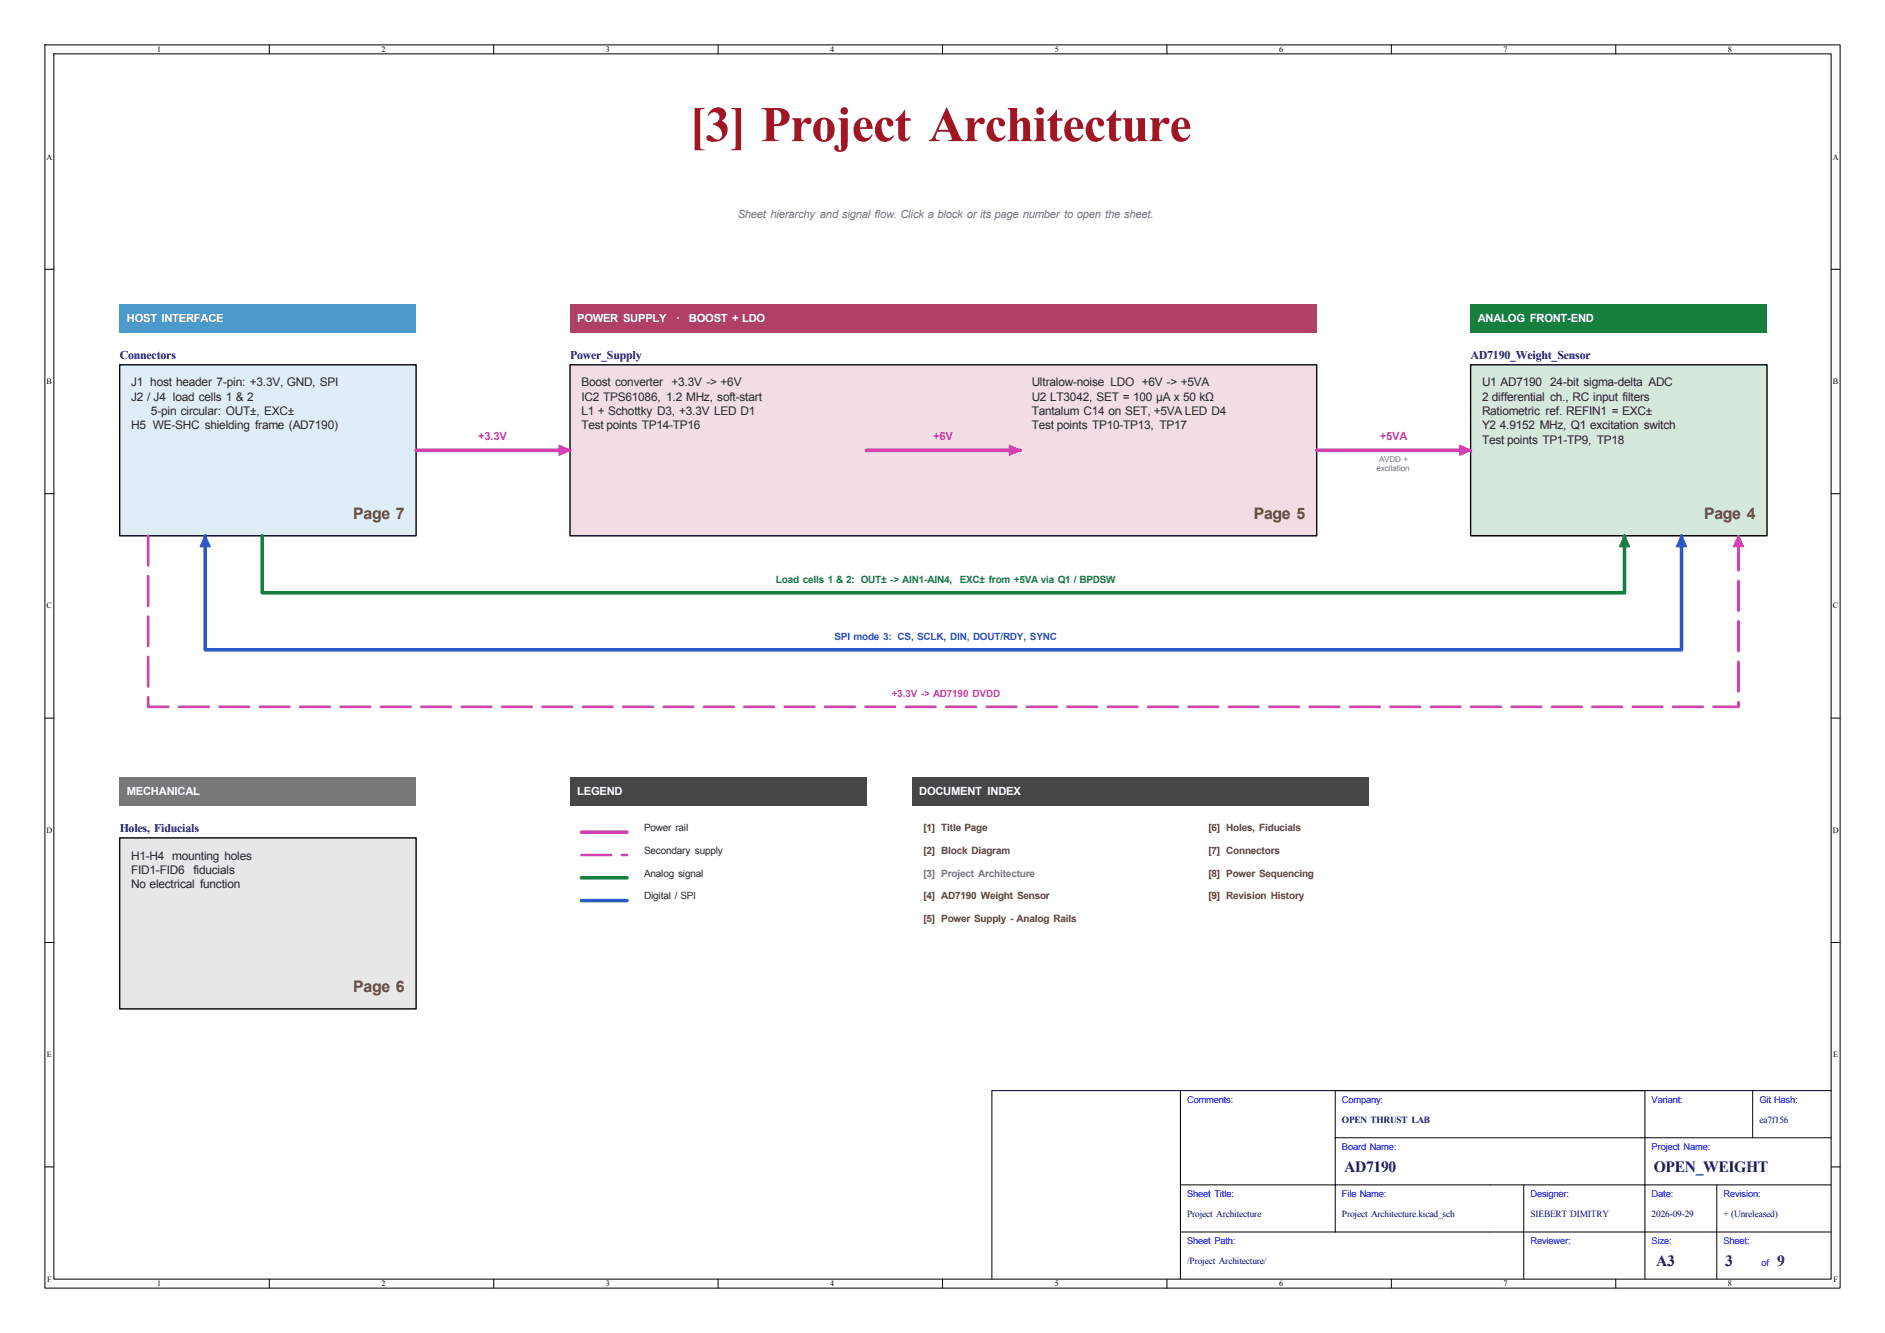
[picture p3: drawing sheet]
<svg xmlns="http://www.w3.org/2000/svg" width="420mm" height="297mm" viewBox="0 0 420 297" stroke-linecap="round" stroke-linejoin="round" font-family="sans-serif">
<defs><g id="words">
<text font-size="11.1" fill="#a21622" x="153.6" y="31.4">[3] Project Architecture</text>
<g font-size="3.5" fill="#644632">
<text x="78.7" y="115.6">Page 7</text>
<text x="279.4" y="115.6">Page 5</text>
<text x="379.7" y="115.6">Page 4</text>
<text x="78.7" y="221">Page 6</text>
</g>
<g font-size="3.5" fill="#00007f">
<text x="299.5" y="261.1">AD7190</text>
<text x="368.5" y="261.1">OPEN_WEIGHT</text>
<text x="369" y="282.1">A3</text>
<text x="384.4" y="282.1">3</text>
<text x="396" y="282.1">9</text>
</g>
<g font-size="2.7" fill="#000084">
<text x="26.7" y="79.9">Connectors</text>
<text x="127" y="79.9">Power_Supply</text>
<text x="327.7" y="79.9">AD7190_Weight_Sensor</text>
<text x="26.7" y="185.3">Holes, Fiducials</text>
</g>
<g font-size="2.6" fill="#282828">
<text x="29.2" y="86.1">J1 host header 7-pin: +3.3V, GND, SPI</text>
<text x="29.2" y="89.3">J2 / J4 load cells 1 &amp; 2</text>
<text x="129.5" y="86.1">Boost converter</text>
<text x="129.5" y="89.3">IC2 TPS61086, 1.2 MHz, soft-start</text>
<text x="149.6" y="86.1">+3.3V -&gt; +6V</text>
<text x="229.9" y="86.1">Ultralow-noise LDO +6V -&gt; +5VA</text>
<text x="229.9" y="89.3">U2 LT3042, SET = 100 µA x 50 kΩ</text>
<text x="330.2" y="86.1">U1 AD7190</text>
<text x="330.2" y="89.3">2 differential ch., RC input filters</text>
<text x="345.4" y="86.1">24-bit sigma-delta ADC</text>
<text x="29.2" y="95.7">H5 WE-SHC shielding frame (AD7190)</text>
<text x="33.6" y="92.5">5-pin circular: OUT±, EXC±</text>
<text x="129.5" y="92.5">L1 + Schottky D3, +3.3V LED D1</text>
<text x="129.5" y="95.7">Test points TP14-TP16</text>
<text x="229.9" y="92.5">Tantalum C14 on SET, +5VA LED D4</text>
<text x="229.9" y="95.7">Test points TP10-TP13, TP17</text>
<text x="330.2" y="92.5">Ratiometric ref. REFIN1 = EXC±</text>
<text x="330.2" y="95.7">Y2 4.9152 MHz, Q1 excitation switch</text>
<text x="330.2" y="98.9">Test points TP1-TP9, TP18</text>
<text x="29.2" y="191.5">H1-H4 mounting holes</text>
<text x="29.2" y="194.7">FID1-FID6</text>
<text x="29.2" y="197.9">No electrical function</text>
<text x="43.1" y="194.7">fiducials</text>
</g>
<text font-size="2.5" fill="#787878" x="164.4" y="48.6">Sheet hierarchy and signal flow. Click a block or its page number to open the sheet.</text>
<g font-size="2.5" fill="#fff">
<text x="28.3" y="71.8">HOST INTERFACE</text>
<text x="128.6" y="71.8">POWER SUPPLY</text>
<text x="150.7" y="71.8">·</text>
<text x="153.5" y="71.8">BOOST + LDO</text>
<text x="329.3" y="71.8">ANALOG FRONT-END</text>
<text x="28.3" y="177.2">MECHANICAL</text>
<text x="128.6" y="177.2">LEGEND</text>
<text x="204.8" y="177.2">DOCUMENT INDEX</text>
</g>
<g font-size="2.5" fill="#d640b4">
<text x="106.5" y="98.1">+3.3V</text>
<text x="207.9" y="98.1">+6V</text>
<text x="307.4" y="98.1">+5VA</text>
</g>
<g font-size="2.2" fill="#15803d">
<text x="172.9" y="129.9">Load cells 1 &amp; 2: OUT± -&gt; AIN1-AIN4,</text>
<text x="213.8" y="129.9">EXC± from +5VA via Q1 / BPDSW</text>
</g>
<text font-size="2.2" fill="#285ac8" x="185.9" y="142.6">SPI mode 3: CS, SCLK, DIN, DOUT/RDY, SYNC</text>
<text font-size="2.2" fill="#d640b4" x="198.7" y="155.3">+3.3V -&gt; AD7190 DVDD</text>
<g font-size="2.2" fill="#282828">
<text x="143.5" y="185.2">Power rail</text>
<text x="143.5" y="190.3">Secondary supply</text>
<text x="143.5" y="195.3">Analog signal</text>
<text x="143.5" y="200.4">Digital / SPI</text>
</g>
<g font-size="2.2" fill="#644632">
<text x="205.7" y="185.2">[1] Title Page</text>
<text x="269.2" y="185.2">[6] Holes, Fiducials</text>
<text x="205.7" y="190.3">[2] Block Diagram</text>
<text x="269.2" y="190.3">[7] Connectors</text>
<text x="269.2" y="195.3">[8] Power Sequencing</text>
<text x="205.7" y="200.4">[4] AD7190 Weight Sensor</text>
<text x="269.2" y="200.4">[9] Revision History</text>
<text x="205.7" y="205.5">[5] Power Supply - Analog Rails</text>
</g>
<text font-size="2.2" fill="#787878" x="205.7" y="195.3">[3] Project Architecture</text>
<g font-size="2.1" fill="#00f">
<text x="264.5" y="245.7">Comments:</text>
<text x="299" y="245.7">Company:</text>
<text x="368" y="245.7">Variant:</text>
<text x="392" y="245.7">Git Hash:</text>
<text x="299" y="256.2">Board Name:</text>
<text x="368" y="256.2">Project Name:</text>
<text x="264.5" y="266.7">Sheet Title:</text>
<text x="299" y="266.7">File Name:</text>
<text x="341" y="266.7">Designer:</text>
<text x="368" y="266.7">Date:</text>
<text x="384" y="266.7">Revision:</text>
<text x="264.5" y="277.2">Sheet Path:</text>
<text x="341" y="277.2">Reviewer:</text>
<text x="368" y="277.2">Size:</text>
<text x="384" y="277.2">Sheet:</text>
<text x="392.5" y="282.2">of</text>
</g>
<g font-size="2.1" fill="#00007f">
<text x="299" y="250.2">OPEN THRUST LAB</text>
<text x="392" y="250.2">ea7f156</text>
<text x="264.5" y="271.2">Project Architecture</text>
<text x="299" y="271.2">Project Architecture.kicad_sch</text>
<text x="341" y="271.2">SIEBERT DIMITRY</text>
<text x="368" y="271.2">2026-09-29</text>
<text x="384" y="271.2">+ (Unreleased)</text>
<text x="264.5" y="281.7">/Project Architecture/</text>
</g>
<g font-size="1.8">
<text x="35" y="11.6">1</text>
<text x="85" y="11.6">2</text>
<text x="135" y="11.6">3</text>
<text x="185" y="11.6">4</text>
<text x="235" y="11.6">5</text>
<text x="285" y="11.6">6</text>
<text x="335" y="11.6">7</text>
<text x="385" y="11.6">8</text>
<text x="10.3" y="35.6">A</text>
<text x="408.3" y="35.6">A</text>
<text x="10.4" y="85.6">B</text>
<text x="408.4" y="85.6">B</text>
<text x="10.4" y="135.6">C</text>
<text x="408.4" y="135.6">C</text>
<text x="10.3" y="185.6">D</text>
<text x="408.3" y="185.6">D</text>
<text x="10.4" y="235.6">E</text>
<text x="408.4" y="235.6">E</text>
<text x="10.5" y="285.6">F</text>
<text x="35" y="286.6">1</text>
<text x="85" y="286.6">2</text>
<text x="135" y="286.6">3</text>
<text x="185" y="286.6">4</text>
<text x="235" y="286.6">5</text>
<text x="285" y="286.6">6</text>
<text x="335" y="286.6">7</text>
<text x="385" y="286.6">8</text>
<text x="408.5" y="285.6">F</text>
</g>
<g font-size="1.8" fill="#787878">
<text x="306.7" y="105">excitation</text>
<text x="307.3" y="102.8">AVDD +</text>
</g>
</g></defs>
<g fill="none" stroke="#000" stroke-width=".22">
<path d="M10 10h400v277h-400zM12 12h396v273h-396zM60 10v2M110 10v2M160 10v2M210 10v2M260 10v2M310 10v2M360 10v2M10 60h2M408 60h2M10 110h2"/>
<path d="M408 110h2M10 160h2M408 160h2M10 210h2M408 210h2M263 243v42M297.5 253.5h110.5M297.5 243v31.5M366.5 243v42M390.5 243v10.5M408 243h-187v42M10 260h2"/>
<path d="M263 274.5h145M263 264h145M339.5 264v21M382.5 264v21M408 260h2M60 285v2M110 285v2M160 285v2M210 285v2M260 285v2M310 285v2M360 285v2"/>
</g>
<path d="M26.7 186.7h66v38.1h-66z" fill="#e7e7e7" stroke="#e7e7e7" stroke-width=".22"/>
<path d="M26.7 81.3h66v38.1h-66z" fill="#deedf6" stroke="#deedf6" stroke-width=".22"/>
<path d="M127 81.3h166.4v38.1h-166.4z" fill="#f1dde3" stroke="#f1dde3" stroke-width=".22"/>
<path d="M327.7 81.3h66v38.1h-66z" fill="#d5e8dc" stroke="#d5e8dc" stroke-width=".22"/>
<g fill="#464646">
<path d="M203.2 173.2h101.6v6.4h-101.6z"/>
<path d="M127 173.2h66v6.4h-66z"/>
</g>
<path d="M327.7 67.8h66v6.3h-66z" fill="#15803d"/>
<path d="M26.7 67.8h66v6.3h-66z" fill="#4a9bcb"/>
<path d="M127 67.8h166.4v6.3h-166.4z" fill="#b04066"/>
<path d="M26.7 173.2h66v6.4h-66z" fill="#787878"/>
<path d="M26.7 81.3h66v38.1h-66zM127 81.3h166.4v38.1h-166.4zM327.7 81.3h66v38.1h-66zM26.7 186.7h66v38.1h-66z" fill="none" stroke="#000" stroke-width=".3"/>
<path d="M92.7 100.3h34.3M193 100.3h34.3M293.4 100.3h34.3M129.5 185.4h10.2" fill="none" stroke="#d640b4" stroke-width=".8"/>
<path d="M45.7 119.4v25.4h328.9v-25.4M129.5 200.7h10.2" fill="none" stroke="#285ac8" stroke-width=".8"/>
<path d="M33 119.4v38.1h354.3v-38.1M129.5 190.5h10.2" fill="none" stroke="#d640b4" stroke-width=".6" stroke-dasharray="6.6 2.4"/>
<path d="M58.4 119.4v12.7h303.5v-12.7M129.5 195.6h10.2" fill="none" stroke="#15803d" stroke-width=".8"/>
<path d="M124.6 99.3l2.4 1-2.4 1.1zM124.9 99.7l1.5 .6-1.5 .7zM224.9 99.3l2.4 1-2.4 1.1zM225.2 99.7l1.5 .6-1.5 .7zM325.3 99.3l2.4 1-2.4 1.1zM325.6 99.7l1.4 .6-1.4 .7zM125.2 100.1l.6 .2-.6 .3zM225.5 100.1l.6 .2-.6 .3zM325.9 100.1l.6 .2-.6 .3zM387.3 119.4l1.1 2.4h-2.1zM387.3 120.6l.3 .6h-.5zM387.3 120l.7 1.5h-1.3z" fill="none" stroke="#d640b4" stroke-width=".35"/>
<path d="M45.7 119.4l1.1 2.4h-2.2zM374.6 119.4l1.1 2.4h-2.1zM45.7 120.6l.3 .6h-.5zM45.7 120l.7 1.5h-1.3zM374.6 120.6l.3 .6h-.5zM374.6 120l.7 1.5h-1.3z" fill="none" stroke="#285ac8" stroke-width=".35"/>
<path d="M361.9 119.4l1.1 2.4h-2.1zM361.9 120l.7 1.5h-1.3zM361.9 120.6l.3 .6h-.5z" fill="none" stroke="#15803d" stroke-width=".35"/>
<use href="#words"/>
</svg>
